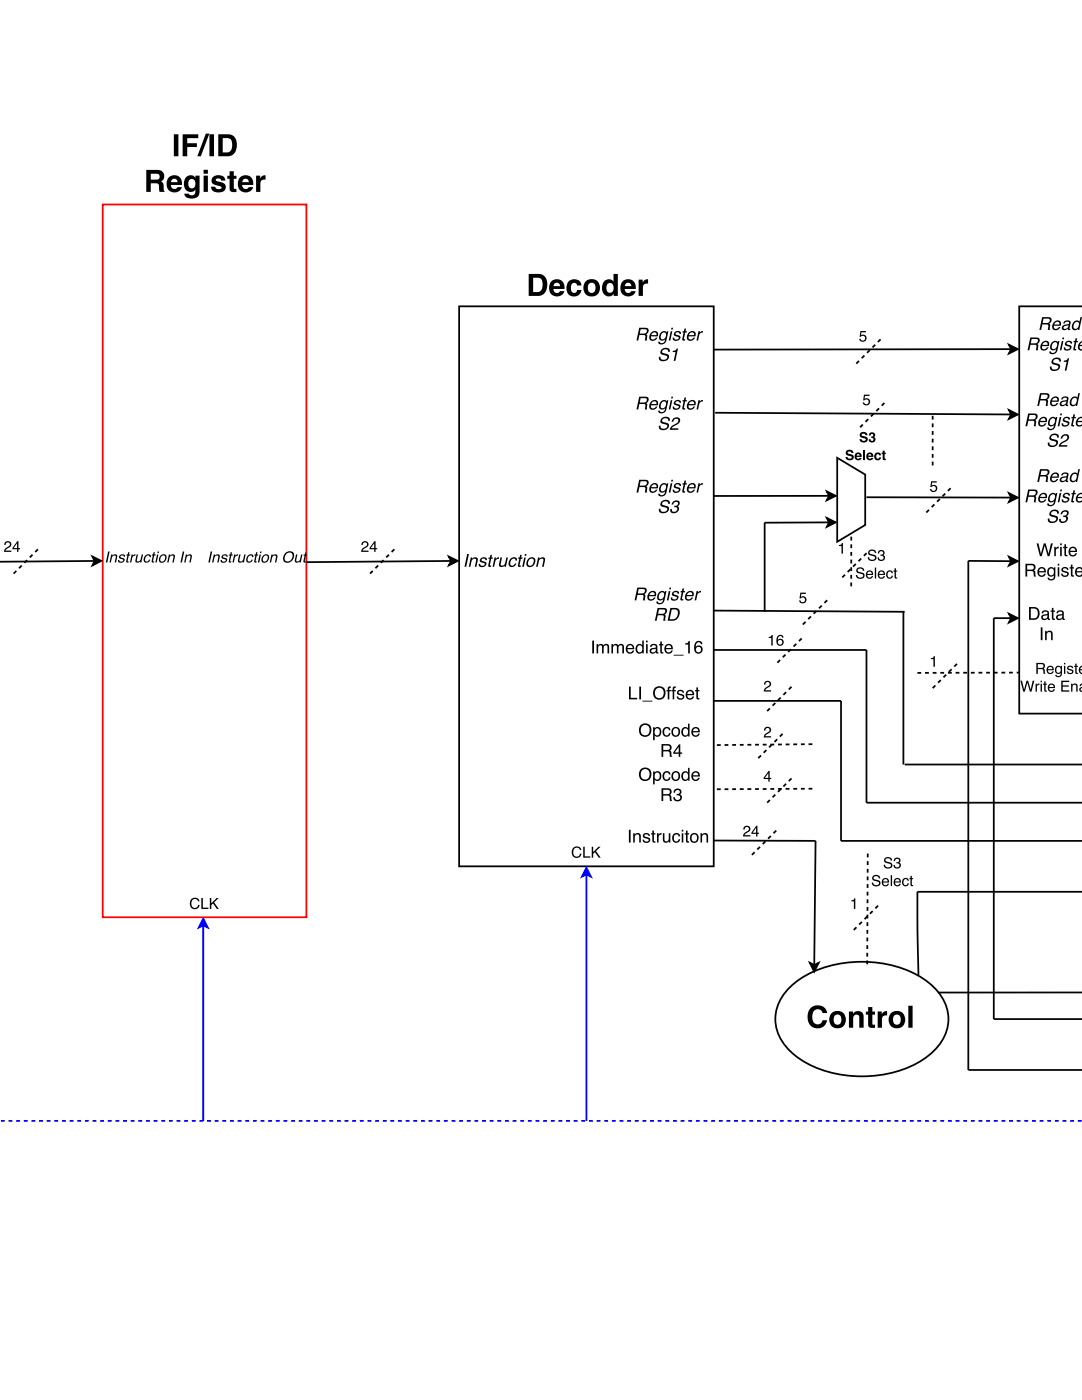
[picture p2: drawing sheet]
<svg xmlns="http://www.w3.org/2000/svg" width="216mm" height="279mm" viewBox="0 0 216 279" stroke-linecap="round" stroke-linejoin="round" font-family="sans-serif">
<path d="M215.9 61.1h-12.5v81.3h12.5" fill="none" stroke="#000" stroke-width=".35"/>
<g fill="#000">
<path d="M171.7 66.1h1.1v.2h-.9l-.1 .6a.73 .73 0 0 1 1 .4 .73 .73 0 0 1-.4 .9 .73 .73 0 0 1-1-.6h.3a.47 .47 0 0 0 .7 .2 .47 .47 0 0 0 .1-.7 .47 .47 0 0 0-.7 .1h-.3z"/>
<path d="M205.9 67.7l-.2 .8h.8a.45 .45 0 0 0 .6-.3 .45 .45 0 0 0-.4-.5zM205.6 67.4h1.2a.66 .66 0 0 1 .7 .5 .66 .66 0 0 1-.5 .8l.2 .2v1h-.5l.1-.9-.4-.2h-.8l-.2 1.1h-.4zM208 68.3a.76 .76 0 0 1 1-.2 .76 .76 0 0 1 .3 1h-1.4a.5 .5 0 0 0 .4 .6 .5 .5 0 0 0 .6-.4h.3a.85 .85 0 0 1-1.3 .6 .85 .85 0 0 1-.1-1.4zM208.2 68.4l-.2 .4h1v-.3l-.2-.2zM210 68.3l.6-.3 .5 .3v-.2h.3l-.4 1.7a.92 .92 0 0 1-.6 .8 .92 .92 0 0 1-1-.3v-.2h.3a.59 .59 0 0 0 .7 .3 .59 .59 0 0 0 .4-.8 .72 .72 0 0 1-1.1 .2 .72 .72 0 0 1 0-1.1zM210.2 68.4a.94 .94 0 0 0-.2 1.2 .8 .8 0 0 0 .8-.4 .8 .8 0 0 0-.1-.9zM211.9 68.1h.3l-.4 1.8h-.3zM212 67.4h.3v.3h-.4zM212.6 68.3a.71 .71 0 0 1 .8-.3 .71 .71 0 0 1 .5 .6h-.3a.4 .4 0 0 0-.4-.3 .4 .4 0 0 0-.4 .3l.1 .1a.91 .91 0 0 1 .9 .7 .82 .82 0 0 1-.7 .6 .82 .82 0 0 1-.8-.5v-.2h.3a.42 .42 0 0 0 .4 .4 .42 .42 0 0 0 .4-.5 .74 .74 0 0 1-.9-.8zM214.6 67.5h.3l-.1 .5h.3v.3h-.3l-.3 1.2 .3 .2-.1 .2a.37 .37 0 0 1-.5-.4l.2-1.2h-.2v-.3h.3zM215.5 68.3l.4-.3v1.1h-.5v.2a.39 .39 0 0 0 .5 .4v-.4v.6a.62 .62 0 0 1-.7-.1 .62 .62 0 0 1-.1-.8zM215.7 68.4l-.2 .4h.4v-.5zM215.9 68v1.9z"/>
<path d="M207.8 78.8l-.2 .8h.8a.45 .45 0 0 0 .6-.3 .45 .45 0 0 0-.4-.5zM207.5 78.5h1.2a.66 .66 0 0 1 .7 .5 .66 .66 0 0 1-.5 .8l.2 .2v1h-.4l.1-.9-.5-.2h-.7l-.3 1.1h-.3zM209.9 79.4a.76 .76 0 0 1 1.1-.2 .76 .76 0 0 1 .2 1h-1.3a.5 .5 0 0 0 .3 .6 .5 .5 0 0 0 .6-.4h.4a.85 .85 0 0 1-1.3 .6 .85 .85 0 0 1-.1-1.4zM210.2 79.5l-.3 .4h1.1l-.1-.3-.2-.2zM211.9 80.4l-.1 .1a.56 .56 0 0 0 .7 .2 .56 .56 0 0 0 .3-.6zM211.9 79.4a.73 .73 0 0 1 .7-.3 .73 .73 0 0 1 .6 .5l-.2 1.1 .2 .1-.1 .2h-.3l-.1-.2a.65 .65 0 0 1-.7 .3 .65 .65 0 0 1-.5-.6l.3-.5 1-.1 .1-.2a.45 .45 0 0 0-.5-.3 .45 .45 0 0 0-.4 .3h-.3zM214.1 79.6a.64 .64 0 0 0-.4 .7 .64 .64 0 0 0 .6 .5 .92 .92 0 0 0 .4-1.4zM213.8 79.4l.7-.3 .5 .3 .2-.9h.3l-.6 2.5h-.2v-.2a.73 .73 0 0 1-1.1 .1 .73 .73 0 0 1 0-1z"/>
<path d="M208.2 63.6l-.2 .9h.8a.45 .45 0 0 0 .6-.3 .45 .45 0 0 0-.3-.6zM207.9 63.3h1.2a.66 .66 0 0 1 .8 .5 .66 .66 0 0 1-.6 .8l.3 .3-.1 .9h-.4l.1-.9-.4-.2h-.8l-.3 1.1h-.3zM210.4 64.2a.76 .76 0 0 1 1-.2 .76 .76 0 0 1 .3 1h-1.4a.5 .5 0 0 0 .4 .6 .5 .5 0 0 0 .6-.3h.3a.85 .85 0 0 1-1.3 .5 .85 .85 0 0 1-.1-1.4zM210.6 64.4l-.2 .4h1v-.4l-.2-.2zM212.3 65.2l-.1 .1a.56 .56 0 0 0 .7 .3 .56 .56 0 0 0 .3-.7zM212.3 64.2a.73 .73 0 0 1 .8-.3 .73 .73 0 0 1 .5 .6l-.2 1.1h.2l-.1 .3h-.3l-.1-.3a.65 .65 0 0 1-.7 .3 .65 .65 0 0 1-.5-.5l.4-.5 .9-.2 .1-.2a.45 .45 0 0 0-.4-.3 .45 .45 0 0 0-.5 .4h-.3zM214.5 64.4a.64 .64 0 0 0-.4 .7 .64 .64 0 0 0 .7 .5 .92 .92 0 0 0 .3-1.3zM214.3 64.2l.6-.3 .5 .3 .2-.9h.3l-.5 2.5h-.3v-.2a.73 .73 0 0 1-1 .2 .73 .73 0 0 1-.1-1.1z"/>
<path d="M210 71.7a1.01 1.01 0 0 1 1.7 .2v.3h-.3a.56 .56 0 0 0-.7-.5 .56 .56 0 0 0-.4 .7 1.64 1.64 0 0 1 1.2 .6 1.13 1.13 0 0 1-.8 1 1.13 1.13 0 0 1-1.2-.4v-.5h.3a.64 .64 0 0 0 .7 .6 .64 .64 0 0 0 .6-.7l-.7-.2a.58 .58 0 0 1-.6-.4 .58 .58 0 0 1 .2-.7zM212.3 72l.5-.1 .3-.4h.2l-.5 2.5h-.3l.3-1.8h-.5z"/>
<path d="M205.4 82.8l-.1 .9h.8a.45 .45 0 0 0 .6-.3 .45 .45 0 0 0-.4-.6zM205.2 82.5h1.1a.66 .66 0 0 1 .8 .6 .66 .66 0 0 1-.6 .7l.3 .3-.1 1h-.4l.1-.9-.4-.2h-.8l-.2 1.1h-.4zM207.6 83.5a.76 .76 0 0 1 1-.3 .76 .76 0 0 1 .3 1h-1.4a.5 .5 0 0 0 .4 .7 .5 .5 0 0 0 .6-.4h.3a.85 .85 0 0 1-1.3 .5 .85 .85 0 0 1-.1-1.3zM207.8 83.6l-.2 .4h1v-.3l-.2-.2zM209.5 83.4l.6-.2 .5 .3 .1-.3h.3l-.4 1.7a.92 .92 0 0 1-.6 .9 .92 .92 0 0 1-1-.3v-.2h.3a.59 .59 0 0 0 .7 .2 .59 .59 0 0 0 .3-.7 .72 .72 0 0 1-1 .1 .72 .72 0 0 1-.1-1zM209.8 83.6a.94 .94 0 0 0-.2 1.2 .8 .8 0 0 0 .8-.4 .8 .8 0 0 0-.1-.9zM211.4 83.2h.4l-.4 1.9h-.3zM211.6 82.5h.3l-.1 .4h-.3zM212.2 83.5a.71 .71 0 0 1 .7-.3 .71 .71 0 0 1 .6 .6h-.3a.4 .4 0 0 0-.4-.4 .4 .4 0 0 0-.4 .4l.1 .1a.91 .91 0 0 1 .9 .6 .82 .82 0 0 1-.7 .6 .82 .82 0 0 1-.9-.4l.1-.2h.3a.42 .42 0 0 0 .4 .4 .42 .42 0 0 0 .4-.5 .74 .74 0 0 1-.9-.8zM214.2 82.7h.3l-.1 .5h.3l-.1 .3h-.3l-.2 1.2 .2 .1v.3a.37 .37 0 0 1-.5-.4l.2-1.2h-.2v-.3h.3zM215.1 83.5l.4-.3h.4v1h-.9a.49 .49 0 0 0 .4 .7 .49 .49 0 0 0 .5-.4 .62 .62 0 0 1-.4 .7 .62 .62 0 0 1-.7-.3l-.1-.7zM215.3 83.6l-.2 .4h.8v-.5zM215.9 83.2v1.9z"/>
<path d="M205.4 98l-.1 .9h.8a.45 .45 0 0 0 .6-.3 .45 .45 0 0 0-.4-.6zM205.2 97.7h1.1a.66 .66 0 0 1 .8 .5 .66 .66 0 0 1-.6 .8l.3 .3-.1 .9h-.4l.1-.9-.4-.1h-.8l-.2 1h-.4zM207.6 98.6a.76 .76 0 0 1 1-.2 .76 .76 0 0 1 .3 1h-1.4a.5 .5 0 0 0 .4 .6 .5 .5 0 0 0 .6-.3h.3a.85 .85 0 0 1-1.3 .5 .85 .85 0 0 1-.1-1.4zM207.8 98.8l-.2 .4h1v-.4l-.2-.2zM209.5 98.6l.6-.2 .5 .2 .1-.2h.3l-.4 1.7a.92 .92 0 0 1-.6 .9 .92 .92 0 0 1-1-.3v-.2h.3a.59 .59 0 0 0 .7 .2 .59 .59 0 0 0 .3-.7 .72 .72 0 0 1-1 .1 .72 .72 0 0 1-.1-1zM209.8 98.8a.94 .94 0 0 0-.2 1.2 .8 .8 0 0 0 .8-.4 .8 .8 0 0 0-.1-.9zM211.4 98.4h.4l-.4 1.8h-.3zM211.6 97.7h.3l-.1 .3h-.3zM212.2 98.6a.71 .71 0 0 1 .7-.3 .71 .71 0 0 1 .6 .6h-.3a.4 .4 0 0 0-.4-.3 .4 .4 0 0 0-.4 .4h.1a.91 .91 0 0 1 .9 .7 .82 .82 0 0 1-.7 .6 .82 .82 0 0 1-.9-.5l.1-.1h.3a.42 .42 0 0 0 .4 .3 .42 .42 0 0 0 .4-.4 .74 .74 0 0 1-.9-.8zM214.2 97.9h.3l-.1 .5h.3l-.1 .2h-.3l-.2 1.3 .2 .1v.2a.37 .37 0 0 1-.5-.3l.2-1.3h-.2v-.2h.3zM215.1 98.6l.4-.2h.4v1h-.9a.49 .49 0 0 0 .4 .6 .49 .49 0 0 0 .5-.3 .62 .62 0 0 1-.4 .7 .62 .62 0 0 1-.7-.3l-.1-.7zM215.3 98.8l-.2 .4h.8v-.6zM215.9 98.3v1.9z"/>
<path d="M207.8 93.9l-.2 .9h.8a.45 .45 0 0 0 .6-.3 .45 .45 0 0 0-.4-.6zM207.5 93.6h1.2a.66 .66 0 0 1 .7 .6 .66 .66 0 0 1-.5 .7l.2 .3v1h-.4l.1-.9-.5-.2h-.7l-.3 1.1h-.3zM209.9 94.6a.76 .76 0 0 1 1.1-.3 .76 .76 0 0 1 .2 1.1h-1.3a.5 .5 0 0 0 .3 .6 .5 .5 0 0 0 .6-.4h.4a.85 .85 0 0 1-1.3 .5 .85 .85 0 0 1-.1-1.3zM210.2 94.7l-.3 .4h1.1l-.1-.3-.2-.2zM211.9 95.5l-.1 .2a.56 .56 0 0 0 .7 .2 .56 .56 0 0 0 .3-.7zM211.9 94.5a.73 .73 0 0 1 .7-.3 .73 .73 0 0 1 .6 .6l-.2 1.1 .2 .1-.1 .2h-.3l-.1-.3a.65 .65 0 0 1-.7 .4 .65 .65 0 0 1-.5-.6l.3-.5 1-.2 .1-.2a.45 .45 0 0 0-.5-.3 .45 .45 0 0 0-.4 .4h-.3zM214.1 94.7a.64 .64 0 0 0-.4 .8 .64 .64 0 0 0 .6 .5 .92 .92 0 0 0 .4-1.4zM213.8 94.6l.7-.3 .5 .3 .2-1h.3l-.6 2.6h-.2v-.3a.73 .73 0 0 1-1.1 .2 .73 .73 0 0 1 0-1.1z"/>
<path d="M209.6 86.9a1.01 1.01 0 0 1 1.7 .2v.2h-.4a.56 .56 0 0 0-.6-.5 .56 .56 0 0 0-.5 .7 1.64 1.64 0 0 1 1.3 .7 1.13 1.13 0 0 1-.8 1 1.13 1.13 0 0 1-1.2-.4v-.5h.3a.64 .64 0 0 0 .7 .6 .64 .64 0 0 0 .6-.7l-.7-.2a.58 .58 0 0 1-.6-.4 .58 .58 0 0 1 .2-.7zM211.9 87a.77 .77 0 0 1 .8-.4 .77 .77 0 0 1 .6 .8 3 3 0 0 1-1.5 1.2l-.2 .2h1.4l-.1 .3h-1.7a2.05 2.05 0 0 1 1.6-1.4 .48 .48 0 0 0-.1-.8 .48 .48 0 0 0-.7 .4l-.1 .2h-.3z"/>
<path d="M205 112.8v.9h.8a.44 .44 0 0 0 .5-.4 .44 .44 0 0 0-.5-.5zM204.6 112.5h1.2a.7 .7 0 0 1 .8 .5 .7 .7 0 0 1-.3 .8l.3 .3 .1 1h-.4l-.1-.7a.4 .4 0 0 0-.5-.4h-.7v1.1h-.4zM207.2 113.4a.85 .85 0 0 1 1.1-.1 .85 .85 0 0 1 .4 .9h-1.4a.53 .53 0 0 0 .4 .6 .53 .53 0 0 0 .7-.3h.3a.9 .9 0 0 1-1.3 .5 .9 .9 0 0 1-.3-1.4zM207.5 113.6l-.2 .4h1.1l-.1-.3-.3-.2zM209.2 113.4l.5-.2 .6 .3v-.3h.3v1.7a.81 .81 0 0 1-.6 .9 .81 .81 0 0 1-1-.5h.3a.54 .54 0 0 0 .8 .2 .54 .54 0 0 0 .2-.7 .81 .81 0 0 1-1.1 .1 .81 .81 0 0 1-.2-1zM209.4 113.6a.65 .65 0 0 0-.1 .8 .65 .65 0 0 0 .8 .3 .65 .65 0 0 0 .2-.9 .65 .65 0 0 0-.9-.2zM211.1 113.2h.3v1.9h-.3zM211.1 112.5h.3v.4h-.3zM212 113.3a.75 .75 0 0 1 1.2 .4h-.3a.39 .39 0 0 0-.4-.3 .39 .39 0 0 0-.4 .4l.2 .1a.8 .8 0 0 1 .9 .8 .8 .8 0 0 1-.8 .4 .8 .8 0 0 1-.7-.6h.3a.45 .45 0 0 0 .5 .4 .45 .45 0 0 0 .4-.4l-.1-.1a.94 .94 0 0 1-1-.8zM213.7 112.7h.3v.5h.3v.3h-.3v1.2l.3 .1v.3a.44 .44 0 0 1-.6-.4v-1.2h-.3v-.3h.3zM214.7 113.4a.66 .66 0 0 1 .9-.2 .66 .66 0 0 1 .3 .8v.2h-1.1a.58 .58 0 0 0 .5 .6 .58 .58 0 0 0 .6-.3 .64 .64 0 0 1-.4 .7 .64 .64 0 0 1-.8-.3l-.2-.7zM215 113.6l-.2 .4h1.1l-.1-.3-.3-.2zM215.9 113.2v1.9z"/>
<path d="M206.8 108.4h.4l.5 2.1 .6-2.1h.3l.6 2.1 .5-2.1h.4l-.7 2.6h-.4l-.5-2.1-.6 2.1h-.4zM210.4 109.1h.3v.4l.3-.4h.3v.3a.5 .5 0 0 0-.6 .5v1.1h-.3zM211.5 109.1h.4v1.9h-.4zM211.5 108.4h.4v.4h-.4zM212.4 108.6h.3v.5h.3v.3h-.3v1.2l.3 .2v.2a.44 .44 0 0 1-.6-.4v-1.2h-.3v-.3h.3zM213.5 109.4a.85 .85 0 0 1 1-.2 .85 .85 0 0 1 .4 1h-1.4a.53 .53 0 0 0 .4 .6 .53 .53 0 0 0 .7-.4h.3a.9 .9 0 0 1-1.3 .6 .9 .9 0 0 1-.3-1.4zM213.7 109.5l-.1 .4h1l-.1-.3-.2-.2z"/>
<path d="M209.6 102.1a1.01 1.01 0 0 1 1.7 .1v.3h-.4a.56 .56 0 0 0-.6-.5 .56 .56 0 0 0-.5 .7 1.64 1.64 0 0 1 1.3 .7 1.13 1.13 0 0 1-.8 .9 1.13 1.13 0 0 1-1.2-.3v-.5h.3a.64 .64 0 0 0 .7 .6 .64 .64 0 0 0 .6-.7l-.7-.3a.58 .58 0 0 1-.6-.4 .58 .58 0 0 1 .2-.6zM211.8 102.2a.74 .74 0 0 1 .8-.4 .74 .74 0 0 1 .6 .7l-.4 .5a.82 .82 0 0 1 .1 1 .82 .82 0 0 1-.9 .4 .61 .61 0 0 1-.6-.9h.3a.55 .55 0 0 0 .6 .6 .55 .55 0 0 0 .5-.7l-.3-.2h-.4l.1-.3a.44 .44 0 0 0 .6-.2 .44 .44 0 0 0-.2-.6 .44 .44 0 0 0-.6 .4l-.1 .1h-.3z"/>
<path d="M205.7 121.4v2h.6a1 1 0 0 0 .8-1 1 1 0 0 0-.8-1zM205.3 121.1h1.1a1.29 1.29 0 0 1 1 1.3 1.29 1.29 0 0 1-1 1.3h-1.1zM208.1 123a.44 .44 0 0 0 .6 .5 .44 .44 0 0 0 .2-.7zM208 122a.8 .8 0 0 1 1.3 .3v1.1l.2 .1v.2h-.3l-.2-.2a.64 .64 0 0 1-.9 .2 .64 .64 0 0 1-.2-.9l1.1-.3a.42 .42 0 0 0-.4-.5 .42 .42 0 0 0-.5 .4h-.2zM209.9 121.3h.3v.5h.3v.3h-.3v1.2l.3 .2v.2a.44 .44 0 0 1-.6-.4v-1.2h-.3v-.3h.3zM211.1 123a.44 .44 0 0 0 .6 .5 .44 .44 0 0 0 .2-.7zM210.9 122a.8 .8 0 0 1 1.4 .3v1.1l.2 .1v.2h-.4l-.1-.2a.64 .64 0 0 1-.9 .2 .64 .64 0 0 1-.2-.9l1-.3a.42 .42 0 0 0-.3-.5 .42 .42 0 0 0-.5 .4h-.3z"/>
<path d="M207.7 125.2h.3v2.6h-.3zM208.5 125.9h.3v.3a.65 .65 0 0 1 .8-.3 .65 .65 0 0 1 .5 .7v1.2h-.4v-1.2a.46 .46 0 0 0-.5-.4 .46 .46 0 0 0-.4 .6v1h-.3z"/>
</g>
<path d="M170.9 72.6l5-5.1" fill="none" stroke="#030303" stroke-width=".35" stroke-dasharray=".8 .8" stroke-linecap="butt"/>
<path d="M20.5 40.8h40.6v142.3h-40.6z" fill="#fff"/>
<path d="M20.5 40.8h40.6v142.3h-40.6z" fill="none" stroke="#f00" stroke-width=".35"/>
<g fill="#000">
<path d="M30.1 34.7v1.2h1a.6 .6 0 0 0 .8-.6 .6 .6 0 0 0-.8-.6zM29.2 33.9h2.1a1.22 1.22 0 0 1 1.4 .8 1.22 1.22 0 0 1-.6 1.5 1.29 1.29 0 0 1 .6 1.6l.1 .5h-1l-.2-1.6-1.5-.1v1.7h-.9zM34.3 35.9l-.2 .5h1.3a.65 .65 0 0 0-.3-.7 .65 .65 0 0 0-.8 .2zM33.7 35.4a1.57 1.57 0 0 1 1.9-.3 1.57 1.57 0 0 1 .7 1.8h-2.2a.7 .7 0 0 0 .5 .8 .7 .7 0 0 0 .8-.4h.9a1.59 1.59 0 0 1-2 1 1.59 1.59 0 0 1-1-2zM37.8 35.9a1.05 1.05 0 0 0 .5 1.7 .98 .98 0 0 0 .7-.9 .98 .98 0 0 0-.7-1zM37.2 35.3a1.14 1.14 0 0 1 1.8 .2v-.4h.8v3a1.41 1.41 0 0 1-1.9 1.5l-.5-.1a.94 .94 0 0 1-.6-.8h.9a.73 .73 0 0 0 .9 .2 .73 .73 0 0 0 .4-.9v-.2a1.31 1.31 0 0 1-1.6 .4 1.31 1.31 0 0 1-.7-1.5l.2-1zM40.6 33.9h.9v.8h-.9zM40.6 35.1h.9v3.2h-.9zM42.6 35.3a1.48 1.48 0 0 1 2.4 .7h-.9a.54 .54 0 0 0-.5-.4 .54 .54 0 0 0-.5 .4l.1 .1a2.2 2.2 0 0 1 1.8 1 1.17 1.17 0 0 1-1.4 1.3l-.9-.2a1.06 1.06 0 0 1-.6-.9h.9a.69 .69 0 0 0 .5 .5 .69 .69 0 0 0 .7-.3l-.1-.3a2.36 2.36 0 0 1-1.9-.9v-.5zM45.8 34.2h.8v.9h.6v.6h-.6l.1 1.9 .5 .1v.6h-.8l-.5-.3-.1-2.3h-.4v-.6h.4zM48.5 35.9l-.2 .5h1.4a.65 .65 0 0 0-.4-.7 .65 .65 0 0 0-.8 .2zM47.9 35.4a1.57 1.57 0 0 1 1.9-.3 1.57 1.57 0 0 1 .7 1.8h-2.2a.7 .7 0 0 0 .5 .8 .7 .7 0 0 0 .8-.4h.9a1.59 1.59 0 0 1-2 1 1.59 1.59 0 0 1-1-2zM51.1 35.1h.8v.5a1.01 1.01 0 0 1 1.1-.6v.9a.8 .8 0 0 0-1 .8v1.6h-.9z"/>
<path d="M34.7 26.8h.9v4.4h-.9zM36.4 26.8h3.2v.8h-2.2v1h1.9v.7h-1.9v1.9h-1zM41.1 26.7h.7l-1.7 4.5h-.7zM41.8 26.8h.9v4.4h-.9zM44.4 27.6v2.8a1.49 1.49 0 0 0 1.6-.3 2.18 2.18 0 0 0-.1-2.4zM43.6 26.8h1.8a1.91 1.91 0 0 1 1.8 2.5 1.82 1.82 0 0 1-1.8 1.9h-1.8z"/>
<path d="M21.6 110.1h.3l-.5 2.2h-.3zM22.2 110.7h.2v.2a.52 .52 0 0 1 .6-.3 .52 .52 0 0 1 .4 .6l-.2 1.1h-.3l.2-1.1a.38 .38 0 0 0-.4-.3 .38 .38 0 0 0-.4 .4l-.2 1h-.2zM23.9 110.9a.61 .61 0 0 1 .6-.3 .61 .61 0 0 1 .5 .5h-.3a.34 .34 0 0 0-.3-.3 .34 .34 0 0 0-.4 .4h.1a.58 .58 0 0 1 .6 .2 .58 .58 0 0 1 0 .7 .65 .65 0 0 1-.7 .2 .65 .65 0 0 1-.4-.5h.2a.36 .36 0 0 0 .4 .3 .36 .36 0 0 0 .3-.4 .58 .58 0 0 1-.6-.2 .58 .58 0 0 1 0-.6zM25.6 110.2h.2l-.1 .5h.3l-.1 .2h-.2l-.2 1 .2 .1v.3a.32 .32 0 0 1-.5-.4l.2-1h-.2v-.2h.3zM26.3 110.7h.2v.2l.5-.3v.3a.52 .52 0 0 0-.6 .4l-.2 1h-.3zM27.3 110.7h.2l-.2 1.1a.45 .45 0 0 0 .6 .2 .45 .45 0 0 0 .2-.6l.2-.7h.2l-.3 1.6h-.2v-.3a.51 .51 0 0 1-.6 .3 .51 .51 0 0 1-.4-.6zM29 110.8a.59 .59 0 0 1 .7-.2 .59 .59 0 0 1 .4 .6h-.3a.41 .41 0 0 0-.4-.4 .41 .41 0 0 0-.4 .5v.2a.41 .41 0 0 0 .2 .6 .41 .41 0 0 0 .5-.4h.3a.68 .68 0 0 1-.9 .6 .68 .68 0 0 1-.3-1.1zM30.6 110.2h.3l-.1 .5h.3l-.1 .2h-.2l-.3 1 .3 .1-.1 .3a.32 .32 0 0 1-.4-.4l.2-1h-.2v-.2h.2zM31.3 110.7h.3l-.3 1.6h-.3zM31.5 110.1h.2v.3h-.3zM32.2 111a.55 .55 0 0 0-.2 .7 .55 .55 0 0 0 .5 .4 .79 .79 0 0 0 .3-1.2zM32.1 110.9a.71 .71 0 0 1 1-.1 .71 .71 0 0 1-.1 1.1 .74 .74 0 0 1-1.1 .3 .74 .74 0 0 1 0-1.2zM33.7 110.7h.3l-.1 .2a.52 .52 0 0 1 .6-.3 .52 .52 0 0 1 .4 .6l-.2 1.1h-.3l.2-1.1a.38 .38 0 0 0-.4-.3 .38 .38 0 0 0-.4 .4l-.2 1h-.2zM36.5 110.1h.3l-.5 2.2h-.3zM37.1 110.7h.2v.2a.52 .52 0 0 1 .6-.3 .52 .52 0 0 1 .4 .6l-.3 1.1h-.2l.2-1.1a.38 .38 0 0 0-.4-.3 .38 .38 0 0 0-.4 .4l-.2 1h-.2z"/>
</g>
<path d="M18.9 112l-19 .1" fill="none" stroke="#030303" stroke-width=".35"/>
<path d="M18.4 111.1l1.8 .8-1.8 .9 .5-.8z" fill="#030303"/>
<path d="M18.4 111.1l1.8 .8-1.8 .9 .5-.8zM90 112l-28.9 .2" fill="none" stroke="#030303" stroke-width=".35"/>
<g fill="#000">
<path d="M1.1 108.1a.7 .7 0 0 1 1.1 .2 .7 .7 0 0 1-.5 1l-.6 .6h1.2v.2h-1.5a1.33 1.33 0 0 1 1.1-1.2 .43 .43 0 0 0-.3-.7 .43 .43 0 0 0-.5 .6h-.2zM3.4 108.4l-.7 1h.7zM3.5 108h.2v1.4h.3v.2h-.3v.5h-.3v-.5h-.9v-.2z"/>
<path d="M42 110.1h.3l-.4 2.2h-.3zM42.7 110.7h.2v.2a.52 .52 0 0 1 .6-.3 .52 .52 0 0 1 .3 .6l-.2 1.1h-.3l.3-1.1a.38 .38 0 0 0-.4-.3 .38 .38 0 0 0-.4 .4l-.2 1h-.3zM44.3 110.9a.61 .61 0 0 1 .7-.3 .61 .61 0 0 1 .4 .5h-.2a.34 .34 0 0 0-.4-.3 .34 .34 0 0 0-.3 .4h.1a.58 .58 0 0 1 .5 .2 .58 .58 0 0 1 .1 .7 .65 .65 0 0 1-.7 .2 .65 .65 0 0 1-.5-.5h.3a.36 .36 0 0 0 .4 .3 .36 .36 0 0 0 .3-.4 .58 .58 0 0 1-.6-.2 .58 .58 0 0 1-.1-.6zM46 110.2h.3l-.1 .5h.3l-.1 .2h-.2l-.3 1 .3 .1-.1 .3a.32 .32 0 0 1-.4-.4l.2-1h-.2v-.2h.2zM46.7 110.7h.3l-.1 .2 .6-.3-.1 .3a.52 .52 0 0 0-.6 .4l-.1 1h-.3zM47.7 110.7h.3l-.2 1.1a.45 .45 0 0 0 .5 .2 .45 .45 0 0 0 .3-.6l.1-.7h.3l-.3 1.6h-.3l.1-.3a.51 .51 0 0 1-.6 .3 .51 .51 0 0 1-.4-.6zM49.5 110.8a.59 .59 0 0 1 .7-.2 .59 .59 0 0 1 .4 .6h-.3a.41 .41 0 0 0-.4-.4 .41 .41 0 0 0-.4 .5l-.1 .2a.41 .41 0 0 0 .3 .6 .41 .41 0 0 0 .5-.4h.3a.68 .68 0 0 1-1 .6 .68 .68 0 0 1-.3-1.1zM51.1 110.2h.3l-.1 .5h.2v.2h-.3l-.2 1 .2 .1v.3a.32 .32 0 0 1-.5-.4l.3-1h-.3l.1-.2h.2zM51.8 110.7h.3l-.4 1.6h-.2zM51.9 110.1h.3l-.1 .3h-.2zM52.7 111a.55 .55 0 0 0-.3 .7 .55 .55 0 0 0 .6 .4 .79 .79 0 0 0 .2-1.2zM52.5 110.9a.71 .71 0 0 1 1.1-.1 .71 .71 0 0 1-.1 1.1 .74 .74 0 0 1-1.1 .3 .74 .74 0 0 1 0-1.2zM54.2 110.7h.2v.2a.52 .52 0 0 1 .6-.3 .52 .52 0 0 1 .3 .6l-.2 1.1h-.2l.2-1.1a.38 .38 0 0 0-.4-.3 .38 .38 0 0 0-.4 .4l-.2 1h-.3zM56.9 110.4a1.01 1.01 0 0 1 1.5-.2 1.01 1.01 0 0 1 0 1.5 1.03 1.03 0 0 1-1.5 .5 1.03 1.03 0 0 1-.2-1.6zM57.2 110.5a.93 .93 0 0 0 0 1.5 .99 .99 0 0 0 1-.5 .99 .99 0 0 0-.2-1.2h-.4zM59.1 110.7h.2l-.2 1.1a.45 .45 0 0 0 .6 .2 .45 .45 0 0 0 .2-.6l.2-.7h.3l-.4 1.6h-.2v-.3a.51 .51 0 0 1-.6 .3 .51 .51 0 0 1-.4-.6zM60.9 110.2h.3l-.1 .5h.2v.2h-.3l-.2 1 .3 .1-.1 .3a.32 .32 0 0 1-.4-.4l.2-1h-.2v-.2h.2z"/>
</g>
<path d="M2.7 114.5l5.1-5.1" fill="none" stroke="#030303" stroke-width=".35" stroke-dasharray=".8 .8" stroke-linecap="butt"/>
<path d="M89.5 111.1l1.8 .8-1.7 .9 .4-.8z" fill="#030303"/>
<path d="M89.5 111.1l1.8 .8-1.7 .9 .4-.8z" fill="none" stroke="#030303" stroke-width=".35"/>
<path d="M72.4 108.1a.7 .7 0 0 1 1.1 .2 .7 .7 0 0 1-.5 1l-.6 .6h1.1v.2h-1.4a1.33 1.33 0 0 1 1-1.2 .43 .43 0 0 0-.2-.7 .43 .43 0 0 0-.5 .6h-.3zM74.7 108.4l-.7 1h.7zM74.7 108h.2v1.4h.4v.2h-.4v.5h-.2v-.5h-1v-.2z" fill="#000"/>
<path d="M91.6 61.1h50.8v111.8h-50.8z" fill="#fff"/>
<path d="M91.6 61.1h50.8v111.8h-50.8z" fill="none" stroke="#000" stroke-width=".35"/>
<g fill="#000">
<path d="M106.4 55.4v2.9a1.49 1.49 0 0 0 1.6-.4 2.18 2.18 0 0 0-.1-2.3zM105.5 54.7h1.9a1.91 1.91 0 0 1 1.8 2.5 1.82 1.82 0 0 1-1.8 1.9h-1.9zM110.6 56.6l-.2 .5h1.4a.65 .65 0 0 0-.4-.6 .65 .65 0 0 0-.8 .1zM110 56.2a1.57 1.57 0 0 1 1.9-.3 1.57 1.57 0 0 1 .7 1.8h-2.2a.7 .7 0 0 0 .5 .7 .7 .7 0 0 0 .8-.3h.9a1.59 1.59 0 0 1-2 1 1.59 1.59 0 0 1-1-2zM113.4 56.2a1.48 1.48 0 0 1 1.6-.4 1.48 1.48 0 0 1 1 1.2h-.8a.63 .63 0 0 0-.8-.5 .63 .63 0 0 0-.5 .7 .83 .83 0 0 0 .2 .9 .83 .83 0 0 0 .8 .3l.2-.5h.9a1.54 1.54 0 0 1-1.9 1.2 1.54 1.54 0 0 1-1-2zM117.5 56.7a1.02 1.02 0 0 0-.2 1.1 1.02 1.02 0 0 0 1 .6 1.1 1.1 0 0 0 .5-1 1.1 1.1 0 0 0-.7-1zM116.8 56.2a1.71 1.71 0 0 1 2.4 0 1.71 1.71 0 0 1 0 2.4 1.71 1.71 0 0 1-2.4 .1 2.02 2.02 0 0 1 0-2.5zM120.7 56a1.16 1.16 0 0 1 1.7 .2v-1.5h.9v4.4h-.8v-.5a1.31 1.31 0 0 1-1.7 .4 1.31 1.31 0 0 1-.7-1.5l.1-.7zM121.3 56.6a1.1 1.1 0 0 0 .4 1.8 1.03 1.03 0 0 0 .7-.9 1.03 1.03 0 0 0-.7-1zM124.9 56.6l-.2 .5h1.3a.65 .65 0 0 0-.4-.6 .65 .65 0 0 0-.7 .1zM124.2 56.2a1.57 1.57 0 0 1 1.9-.3 1.57 1.57 0 0 1 .8 1.8h-2.3a.7 .7 0 0 0 .5 .7 .7 .7 0 0 0 .9-.3h.8a1.59 1.59 0 0 1-2 1 1.59 1.59 0 0 1-1-2zM127.4 55.8h.8v.6a1.01 1.01 0 0 1 1.1-.7v.9a.8 .8 0 0 0-1 .9v1.6h-.9z"/>
<path d="M114.3 169.3a.95 .95 0 0 1 1-.4 .95 .95 0 0 1 .7 .7h-.3a.7 .7 0 0 0-.9-.4 .7 .7 0 0 0-.4 .9 .69 .69 0 0 0 .5 .8 .69 .69 0 0 0 .8-.5h.3a1.02 1.02 0 0 1-1.3 .8 1.02 1.02 0 0 1-.6-1.5zM116.4 169h.3v1.9h1.1v.3h-1.4zM118.1 169h.3v1l1-1h.4l-.9 .9 1 1.3h-.4l-.8-1.1-.3 .3v.8h-.3z"/>
</g>
<path d="M117 174.5v49.2" fill="none" stroke="#00f" stroke-width=".35"/>
<path d="M117 173.2l.9 1.8-.9-.5-.9 .5z" fill="#00f"/>
<path d="M117 173.2l.9 1.8-.9-.5-.9 .5z" fill="none" stroke="#00f" stroke-width=".35"/>
<g fill="#000">
<path d="M127.8 65.7l-.2 .9h.8a.45 .45 0 0 0 .6-.3 .45 .45 0 0 0-.3-.6zM127.5 65.4h1.2a.66 .66 0 0 1 .8 .6 .66 .66 0 0 1-.6 .7l.3 .3-.1 1h-.4l.1-1-.4-.1h-.8l-.3 1.1h-.3zM130 66.3a.76 .76 0 0 1 1-.2 .76 .76 0 0 1 .3 1h-1.4a.5 .5 0 0 0 .4 .6 .5 .5 0 0 0 .6-.3h.3a.85 .85 0 0 1-1.3 .5 .85 .85 0 0 1-.1-1.4zM130.2 66.5l-.2 .4h1v-.3l-.2-.2zM131.9 66.3l.6-.2 .5 .3 .1-.3h.3l-.4 1.7a.92 .92 0 0 1-.6 .9 .92 .92 0 0 1-1.1-.3v-.2h.4a.59 .59 0 0 0 .7 .2 .59 .59 0 0 0 .3-.7 .72 .72 0 0 1-1 .1 .72 .72 0 0 1-.1-1zM132.1 66.5a.94 .94 0 0 0-.1 1.2 .8 .8 0 0 0 .8-.4 .8 .8 0 0 0-.1-.9zM133.8 66.1h.4l-.4 1.9h-.4zM134 65.4h.3l-.1 .4h-.3zM134.6 66.3a.71 .71 0 0 1 .7-.2 .71 .71 0 0 1 .6 .5h-.3a.4 .4 0 0 0-.4-.3 .4 .4 0 0 0-.4 .4l.1 .1a.91 .91 0 0 1 .9 .6 .82 .82 0 0 1-.8 .6 .82 .82 0 0 1-.8-.4v-.2h.3a.42 .42 0 0 0 .5 .4 .42 .42 0 0 0 .4-.5 .74 .74 0 0 1-.9-.8zM136.6 65.6h.3l-.1 .5h.3l-.1 .3h-.3l-.2 1.2 .2 .1v.3a.37 .37 0 0 1-.5-.4l.2-1.2h-.2v-.3h.3zM137.5 66.3a.76 .76 0 0 1 1-.2 .76 .76 0 0 1 .3 1h-1.4a.5 .5 0 0 0 .4 .6 .5 .5 0 0 0 .6-.3h.3a.85 .85 0 0 1-1.3 .5 .85 .85 0 0 1-.1-1.4zM137.7 66.5l-.2 .4h1v-.3l-.2-.2zM139.4 66.1h.3l-.1 .3 .4-.3h.3l-.1 .3a.6 .6 0 0 0-.7 .5l-.2 1.1h-.3z"/>
<path d="M132 69.8a1.01 1.01 0 0 1 1.7 .2l-.1 .2h-.3a.56 .56 0 0 0-.6-.5 .56 .56 0 0 0-.5 .7 1.64 1.64 0 0 1 1.3 .7 1.13 1.13 0 0 1-.8 1 1.13 1.13 0 0 1-1.2-.4v-.5h.3a.64 .64 0 0 0 .7 .6 .64 .64 0 0 0 .6-.7l-.7-.3a.58 .58 0 0 1-.6-.3 .58 .58 0 0 1 .2-.7zM134.3 70l.5-.1 .2-.4h.3l-.5 2.5h-.4l.4-1.7h-.6z"/>
<path d="M127.8 79.5l-.2 .8h.8a.45 .45 0 0 0 .6-.3 .45 .45 0 0 0-.3-.5zM127.5 79.2h1.2a.66 .66 0 0 1 .8 .5 .66 .66 0 0 1-.6 .8l.3 .3-.1 .9h-.4l.1-.9-.4-.2h-.8l-.3 1.1h-.3zM130 80.1a.76 .76 0 0 1 1-.2 .76 .76 0 0 1 .3 1h-1.4a.5 .5 0 0 0 .4 .6 .5 .5 0 0 0 .6-.4h.3a.85 .85 0 0 1-1.3 .6 .85 .85 0 0 1-.1-1.4zM130.2 80.2l-.2 .4h1v-.3l-.2-.2zM131.9 80.1l.6-.3 .5 .3 .1-.2h.3l-.4 1.7a.92 .92 0 0 1-.6 .8 .92 .92 0 0 1-1.1-.3v-.2h.4a.59 .59 0 0 0 .7 .3 .59 .59 0 0 0 .3-.7 .72 .72 0 0 1-1 .1 .72 .72 0 0 1-.1-1.1zM132.1 80.2a.94 .94 0 0 0-.1 1.2 .8 .8 0 0 0 .8-.4 .8 .8 0 0 0-.1-.9zM133.8 79.9h.4l-.4 1.8h-.4zM134 79.2h.3l-.1 .3h-.3zM134.6 80.1a.71 .71 0 0 1 .7-.3 .71 .71 0 0 1 .6 .6h-.3a.4 .4 0 0 0-.4-.3 .4 .4 0 0 0-.4 .3l.1 .1a.91 .91 0 0 1 .9 .7 .82 .82 0 0 1-.8 .6 .82 .82 0 0 1-.8-.5v-.2h.3a.42 .42 0 0 0 .5 .4 .42 .42 0 0 0 .4-.5 .74 .74 0 0 1-.9-.8zM136.6 79.3h.3l-.1 .6h.3l-.1 .2h-.3l-.2 1.2 .2 .2v.2a.37 .37 0 0 1-.5-.4l.2-1.2h-.2v-.2h.3zM137.5 80.1a.76 .76 0 0 1 1-.2 .76 .76 0 0 1 .3 1h-1.4a.5 .5 0 0 0 .4 .6 .5 .5 0 0 0 .6-.4h.3a.85 .85 0 0 1-1.3 .6 .85 .85 0 0 1-.1-1.4zM137.7 80.2l-.2 .4h1v-.3l-.2-.2zM139.4 79.9h.3l-.1 .3 .4-.4h.3l-.1 .4a.6 .6 0 0 0-.7 .4l-.2 1.1h-.3z"/>
<path d="M127.8 96l-.2 .9h.8a.45 .45 0 0 0 .6-.3 .45 .45 0 0 0-.3-.6zM127.5 95.7h1.2a.66 .66 0 0 1 .8 .6 .66 .66 0 0 1-.6 .7l.3 .3-.1 1h-.4l.1-.9-.4-.2h-.8l-.3 1.1h-.3zM130 96.7a.76 .76 0 0 1 1-.2 .76 .76 0 0 1 .3 1h-1.4a.5 .5 0 0 0 .4 .6 .5 .5 0 0 0 .6-.4h.3a.85 .85 0 0 1-1.3 .6 .85 .85 0 0 1-.1-1.4zM130.2 96.8l-.2 .4h1v-.3l-.2-.2zM131.9 96.7l.6-.3 .5 .3 .1-.2h.3l-.4 1.6a.92 .92 0 0 1-.6 .9 .92 .92 0 0 1-1.1-.3v-.2h.4a.59 .59 0 0 0 .7 .2 .59 .59 0 0 0 .3-.7 .72 .72 0 0 1-1 .2 .72 .72 0 0 1-.1-1.1zM132.1 96.8a.94 .94 0 0 0-.1 1.2 .8 .8 0 0 0 .8-.4 .8 .8 0 0 0-.1-.9zM133.8 96.4h.4l-.4 1.9h-.4zM134 95.7h.3l-.1 .4h-.3zM134.6 96.7a.71 .71 0 0 1 .7-.3 .71 .71 0 0 1 .6 .6h-.3a.4 .4 0 0 0-.4-.3 .4 .4 0 0 0-.4 .3l.1 .1a.91 .91 0 0 1 .9 .7 .82 .82 0 0 1-.8 .6 .82 .82 0 0 1-.8-.5v-.2h.3a.42 .42 0 0 0 .5 .4 .42 .42 0 0 0 .4-.5 .74 .74 0 0 1-.9-.8zM136.6 95.9h.3l-.1 .5h.3l-.1 .3h-.3l-.2 1.2 .2 .2v.2a.37 .37 0 0 1-.5-.4l.2-1.2h-.2v-.3h.3zM137.5 96.7a.76 .76 0 0 1 1-.2 .76 .76 0 0 1 .3 1h-1.4a.5 .5 0 0 0 .4 .6 .5 .5 0 0 0 .6-.4h.3a.85 .85 0 0 1-1.3 .6 .85 .85 0 0 1-.1-1.4zM137.7 96.8l-.2 .4h1v-.3l-.2-.2zM139.4 96.4h.3l-.1 .4 .4-.4h.3l-.1 .3a.6 .6 0 0 0-.7 .5l-.2 1.1h-.3z"/>
<path d="M132 83.5a1.01 1.01 0 0 1 1.7 .2l-.1 .3h-.3a.56 .56 0 0 0-.6-.5 .56 .56 0 0 0-.5 .7 1.64 1.64 0 0 1 1.3 .7 1.13 1.13 0 0 1-.8 .9 1.13 1.13 0 0 1-1.2-.4v-.4h.3a.64 .64 0 0 0 .7 .6 .64 .64 0 0 0 .6-.8l-.7-.2a.58 .58 0 0 1-.6-.4 .58 .58 0 0 1 .2-.7zM134.2 83.6a.77 .77 0 0 1 .9-.4 .77 .77 0 0 1 .6 .8 3 3 0 0 1-1.5 1.3l-.2 .2h1.4l-.1 .3h-1.7a2.05 2.05 0 0 1 1.5-1.4 .48 .48 0 0 0 0-.8 .48 .48 0 0 0-.7 .4l-.1 .2h-.3z"/>
<path d="M93.2 110.6h.4l-.6 2.5h-.3zM93.9 111.3h.3v.2a.61 .61 0 0 1 .7-.3 .61 .61 0 0 1 .4 .7l-.2 1.2h-.4l.3-1.2a.44 .44 0 0 0-.5-.4 .44 .44 0 0 0-.4 .5l-.2 1.1h-.4zM95.9 111.5a.71 .71 0 0 1 .7-.3 .71 .71 0 0 1 .6 .6h-.3a.4 .4 0 0 0-.4-.3 .4 .4 0 0 0-.4 .3v.1a.91 .91 0 0 1 1 .7 .82 .82 0 0 1-.8 .6 .82 .82 0 0 1-.8-.5v-.2h.3a.42 .42 0 0 0 .5 .4 .42 .42 0 0 0 .4-.5 .74 .74 0 0 1-.9-.8zM97.9 110.7h.3l-.1 .6h.3l-.1 .2h-.3l-.2 1.2 .2 .2v.2a.37 .37 0 0 1-.6-.4l.3-1.2h-.3l.1-.2h.3zM98.7 111.3h.3l-.1 .3 .4-.4h.3l-.1 .3a.6 .6 0 0 0-.7 .5l-.2 1.1h-.3zM99.9 111.3h.3l-.3 1.2a.42 .42 0 0 0 .4 .4 .42 .42 0 0 0 .4-.4l.3-1.2h.3l-.3 1.8h-.3v-.3a.6 .6 0 0 1-.7 .4 .6 .6 0 0 1-.4-.7zM101.9 111.5a.69 .69 0 0 1 .8-.3 .69 .69 0 0 1 .5 .7h-.3a.5 .5 0 0 0-.6-.4 .5 .5 0 0 0-.4 .6 .51 .51 0 0 0 .1 .8 .51 .51 0 0 0 .7-.4h.3a.8 .8 0 0 1-1 .6 .8 .8 0 0 1-.4-1.2zM103.8 110.7h.3l-.1 .6h.3l-.1 .2h-.3l-.2 1.2 .2 .2v.2a.37 .37 0 0 1-.5-.4l.2-1.2h-.2v-.2h.3zM104.6 111.3h.3l-.4 1.8h-.3zM104.7 110.6h.4l-.1 .3h-.3zM105.6 111.7a.71 .71 0 0 0 .2 1.2 .87 .87 0 0 0 .5-1.4h-.4zM105.5 111.5a.79 .79 0 0 1 1.1-.2 .79 .79 0 0 1 .1 1.1 .84 .84 0 0 1-.9 .8 .84 .84 0 0 1-.7-1zM107.4 111.3h.3l-.1 .2a.61 .61 0 0 1 .7-.3 .61 .61 0 0 1 .4 .7l-.2 1.2h-.3l.2-1.2a.44 .44 0 0 0-.4-.4 .44 .44 0 0 0-.5 .5l-.2 1.1h-.3z"/>
<path d="M132 100.1a1.01 1.01 0 0 1 1.7 .2l-.1 .3h-.3a.56 .56 0 0 0-.6-.6 .56 .56 0 0 0-.5 .7 1.64 1.64 0 0 1 1.3 .7 1.13 1.13 0 0 1-.8 1 1.13 1.13 0 0 1-1.2-.4v-.5h.3a.64 .64 0 0 0 .7 .6 .64 .64 0 0 0 .6-.7l-.7-.2a.58 .58 0 0 1-.6-.4 .58 .58 0 0 1 .2-.7zM134.2 100.2a.74 .74 0 0 1 .8-.4 .74 .74 0 0 1 .6 .7l-.4 .5a.82 .82 0 0 1 .1 1 .82 .82 0 0 1-.9 .4 .61 .61 0 0 1-.7-.8h.4a.55 .55 0 0 0 .6 .6 .55 .55 0 0 0 .4-.7l-.2-.3h-.4l.1-.3a.44 .44 0 0 0 .6-.1 .44 .44 0 0 0-.3-.7 .44 .44 0 0 0-.5 .4l-.1 .2h-.3z"/>
</g>
<path d="M73.8 114.5l5.1-5.1" fill="none" stroke="#030303" stroke-width=".35" stroke-dasharray=".8 .8" stroke-linecap="butt"/>
<path d="M201.8 69.7l-59.4 .1" fill="none" stroke="#030303" stroke-width=".35"/>
<path d="M201.3 68.8l1.8 .9-1.8 .9 .5-.9z" fill="#030303"/>
<path d="M201.3 68.8l1.8 .9-1.8 .9 .5-.9zM142.7 82.4l59.1 .3" fill="none" stroke="#030303" stroke-width=".35"/>
<g fill="#000">
<path d="M172.4 78.8h1.1v.2h-.9l-.1 .6a.73 .73 0 0 1 1.1 .4 .73 .73 0 0 1-.5 .9 .73 .73 0 0 1-.9-.6h.2a.47 .47 0 0 0 .7 .2 .47 .47 0 0 0 .1-.7 .47 .47 0 0 0-.7 .1h-.3z"/>
<path d="M127.4 117.6l-.1 .8h.8a.45 .45 0 0 0 .6-.3 .45 .45 0 0 0-.4-.5zM127.2 117.3h1.1a.66 .66 0 0 1 .8 .5 .66 .66 0 0 1-.5 .8l.2 .3-.1 .9h-.4l.1-.9-.4-.2h-.8l-.2 1.1h-.4zM129.6 118.2a.76 .76 0 0 1 1-.2 .76 .76 0 0 1 .3 1h-1.4a.5 .5 0 0 0 .4 .6 .5 .5 0 0 0 .6-.4h.3a.85 .85 0 0 1-1.3 .6 .85 .85 0 0 1-.1-1.4zM129.8 118.3l-.2 .4h1v-.3l-.2-.2zM131.5 118.2l.6-.3 .5 .3 .1-.2h.3l-.4 1.7a.92 .92 0 0 1-.6 .8 .92 .92 0 0 1-1-.3v-.2h.3a.59 .59 0 0 0 .7 .3 .59 .59 0 0 0 .3-.7 .72 .72 0 0 1-1 .1 .72 .72 0 0 1-.1-1.1zM131.8 118.3a.94 .94 0 0 0-.2 1.2 .8 .8 0 0 0 .8-.4 .8 .8 0 0 0-.1-.9zM133.5 118h.3l-.4 1.8h-.3zM133.6 117.3h.3l-.1 .3h-.3zM134.2 118.2a.71 .71 0 0 1 .8-.3 .71 .71 0 0 1 .5 .6h-.3a.4 .4 0 0 0-.4-.3 .4 .4 0 0 0-.4 .3l.1 .1a.91 .91 0 0 1 .9 .7 .82 .82 0 0 1-.7 .6 .82 .82 0 0 1-.9-.5l.1-.2h.3a.42 .42 0 0 0 .4 .4 .42 .42 0 0 0 .4-.5 .74 .74 0 0 1-.9-.8zM136.2 117.4h.3l-.1 .6h.3l-.1 .2h-.3l-.2 1.2 .3 .2-.1 .2a.37 .37 0 0 1-.5-.4l.2-1.2h-.2v-.2h.3zM137.1 118.2a.76 .76 0 0 1 1-.2 .76 .76 0 0 1 .3 1h-1.4a.5 .5 0 0 0 .4 .6 .5 .5 0 0 0 .6-.4h.3a.85 .85 0 0 1-1.3 .6 .85 .85 0 0 1-.1-1.4zM137.3 118.3l-.2 .4h1v-.3l-.2-.2zM139 118h.3l-.1 .3 .4-.4h.3l-.1 .4a.6 .6 0 0 0-.7 .4l-.2 1.1h-.3z"/>
<path d="M118.2 127.9h.3v2.5h-.3zM119 128.5h.4v.3a.61 .61 0 0 1 1 0 .62 .62 0 0 1 .7-.3 .62 .62 0 0 1 .4 .7v1.2h-.3v-1.3a.4 .4 0 0 0-.5-.3 .4 .4 0 0 0-.3 .5v1.1h-.3v-1.2a.42 .42 0 0 0-.5-.4 .42 .42 0 0 0-.2 .6v1h-.4zM122 128.5h.3v.3a.61 .61 0 0 1 1.1 0 .62 .62 0 0 1 .7-.3 .62 .62 0 0 1 .4 .7v1.2h-.3v-1.3a.4 .4 0 0 0-.5-.3 .4 .4 0 0 0-.3 .5v1.1h-.3v-1.2a.42 .42 0 0 0-.5-.4 .42 .42 0 0 0-.3 .6v1h-.3zM125.1 128.8a.85 .85 0 0 1 1-.2 .85 .85 0 0 1 .5 1h-1.4a.53 .53 0 0 0 .4 .6 .53 .53 0 0 0 .6-.4h.3a.9 .9 0 0 1-1.3 .6 .9 .9 0 0 1-.2-1.4zM125.4 128.9l-.2 .4h1l-.1-.3-.2-.2zM127.3 129a.7 .7 0 0 0-.2 .8 .7 .7 0 0 0 .8 .3 .73 .73 0 0 0 .3-.8 .73 .73 0 0 0-.7-.5zM127.2 128.6l.6-.1 .4 .3v-1h.3v2.6h-.3v-.3a.81 .81 0 0 1-1.1 .2 .81 .81 0 0 1-.3-1zM128.9 128.5h.3v1.9h-.3zM128.9 127.9h.3v.3h-.3zM130 129.8a.44 .44 0 0 0 .6 .4 .44 .44 0 0 0 .2-.7zM129.8 128.7a.8 .8 0 0 1 1.4 .3v1.1l.2 .1v.2h-.4l-.1-.2a.64 .64 0 0 1-.9 .2 .64 .64 0 0 1-.2-.9l1-.3a.42 .42 0 0 0-.3-.5 .42 .42 0 0 0-.5 .4h-.3zM131.7 128h.4v.5h.3v.3h-.3v1.2l.3 .2v.2a.44 .44 0 0 1-.7-.4v-1.2h-.2v-.3h.2zM132.8 128.8a.85 .85 0 0 1 1-.2 .85 .85 0 0 1 .5 1h-1.4a.53 .53 0 0 0 .4 .6 .53 .53 0 0 0 .6-.4h.3a.9 .9 0 0 1-1.3 .6 .9 .9 0 0 1-.2-1.4zM133.1 128.9l-.2 .4h1v-.3l-.3-.2zM134.4 130.7h2v.1h-2zM136.7 128.4l.5-.1 .2-.4h.2v2.5h-.3v-1.8h-.6zM138.9 128.1a.73 .73 0 0 1 .8-.2 .73 .73 0 0 1 .5 .7h-.4a.51 .51 0 0 0-.6-.4 .51 .51 0 0 0-.4 .6v.3a.82 .82 0 0 1 1.3 .1 .82 .82 0 0 1-.3 1.2 .82 .82 0 0 1-1.2-.4l-.1-1.2zM138.9 129.6a.53 .53 0 0 0 1 0 .53 .53 0 0 0-1 0z"/>
<path d="M131.5 121.6l-.2 .9h.8a.45 .45 0 0 0 .6-.3 .45 .45 0 0 0-.4-.6zM131.2 121.3h1.2a.66 .66 0 0 1 .7 .6 .66 .66 0 0 1-.5 .7l.2 .3v1h-.4v-.9l-.4-.2h-.8l-.2 1.1h-.3zM134 121.6l-.4 2h.6a1.2 1.2 0 0 0 .9-1.9zM133.8 121.3h1a1.04 1.04 0 0 1 .6 1.8l-.1 .2a1.21 1.21 0 0 1-1.1 .6h-1z"/>
</g>
<path d="M171.6 85.3l5.1-5.1" fill="none" stroke="#030303" stroke-width=".35" stroke-dasharray=".8 .8" stroke-linecap="butt"/>
<path d="M201.3 81.8l1.8 .9-1.8 .9 .5-.9z" fill="#030303"/>
<path d="M172.9 99.2l28.9 .1M201.3 81.8l1.8 .9-1.8 .9 .5-.9z" fill="none" stroke="#030303" stroke-width=".35"/>
<path d="M184.8 102.3l5.1-5.1" fill="none" stroke="#030303" stroke-width=".35" stroke-dasharray=".8 .8" stroke-linecap="butt"/>
<path d="M185.8 96h1.1v.3h-.9l-.1 .6a.73 .73 0 0 1 1.1 .3 .73 .73 0 0 1-.5 1 .73 .73 0 0 1-.9-.6h.2a.47 .47 0 0 0 .7 .2 .47 .47 0 0 0 .1-.7 .47 .47 0 0 0-.7 .1h-.3z" fill="#000"/>
<path d="M201.3 98.4l1.8 .9-1.8 .9 .5-.9z" fill="#030303"/>
<path d="M201.3 98.4l1.8 .9-1.8 .9 .5-.9zM193.2 111.9l8.6 .1" fill="none" stroke="#030303" stroke-width=".35"/>
<path d="M201.3 111.1l1.8 .9-1.8 .9 .5-.9z" fill="#030303"/>
<path d="M193.2 111.9v101.6M201.3 111.1l1.8 .9-1.8 .9 .5-.9zM198.3 123.4h3.5" fill="none" stroke="#030303" stroke-width=".35"/>
<path d="M201.3 122.5l1.8 .9-1.8 .9 .5-.9z" fill="#030303"/>
<path d="M198.3 123.4v80M201.3 122.5l1.8 .9-1.8 .9 .5-.9z" fill="none" stroke="#030303" stroke-width=".35"/>
<path d="M157.7 197a21.1 21.1 0 0 1 16-5 19.1 19.1 0 0 1 13.5 5.9 8.3 8.3 0 0 1-.9 11.9 21.1 21.1 0 0 1-16.1 4.9 19.1 19.1 0 0 1-13.4-5.9 8.3 8.3 0 0 1 .9-11.8z" fill="#fff"/>
<path d="M157.7 197a21.1 21.1 0 0 1 16-5 19.1 19.1 0 0 1 13.5 5.9 8.3 8.3 0 0 1-.9 11.9 21.1 21.1 0 0 1-16.1 4.9 19.1 19.1 0 0 1-13.4-5.9 8.3 8.3 0 0 1 .9-11.8z" fill="none" stroke="#030303" stroke-width=".35"/>
<g fill="#000">
<path d="M125.5 137h.4v2.3h1.2v.3h-1.6zM127.6 137h.3v2.6h-.3zM128.2 139.8h2v.2h-2zM130.8 137.2a1.33 1.33 0 0 1 2 .8 1.33 1.33 0 0 1-1.5 1.6 1.41 1.41 0 0 1-.5-2.4zM130.9 137.5a1.02 1.02 0 0 0-.1 1.4 1.02 1.02 0 0 0 1.3 .3 1.01 1.01 0 0 0 .3-1.4 1.01 1.01 0 0 0-1.5-.3zM133.3 137.1l.6-.1v.3h-.3v.2v.2h.3v.3h-.3v1.6h-.4v-1.6h-.2v-.3h.2zM134.3 137.1l.5-.1v.3h-.2l-.1 .2v.2h.3v.3h-.3v1.6h-.3v-1.6h-.2v-.3h.2zM135.3 137.8a.75 .75 0 0 1 1.2 .4h-.3a.39 .39 0 0 0-.4-.3 .39 .39 0 0 0-.4 .4l.2 .1a.8 .8 0 0 1 .9 .8 .8 .8 0 0 1-.8 .4 .8 .8 0 0 1-.7-.6h.3a.45 .45 0 0 0 .5 .4 .45 .45 0 0 0 .4-.4l-.1-.1a.94 .94 0 0 1-1-.8zM137.1 138a.85 .85 0 0 1 1-.2 .85 .85 0 0 1 .4 .9h-1.4a.53 .53 0 0 0 .4 .7 .53 .53 0 0 0 .7-.4h.3a.9 .9 0 0 1-1.3 .5 .9 .9 0 0 1-.3-1.3zM137.3 138.1l-.1 .4h1l-.1-.3-.3-.2zM139 137.2h.3v.5h.3v.3h-.3v1.2l.3 .1v.3a.44 .44 0 0 1-.6-.4v-1.2h-.3v-.3h.3z"/>
<path d="M38.1 179.5a.95 .95 0 0 1 1-.3 .95 .95 0 0 1 .7 .7h-.3a.7 .7 0 0 0-.9-.5 .7 .7 0 0 0-.4 .9 .69 .69 0 0 0 .5 .9 .69 .69 0 0 0 .8-.6h.3a1.02 1.02 0 0 1-1.3 .8 1.02 1.02 0 0 1-.6-1.4zM40.2 179.2h.3v1.9h1.1v.3h-1.4zM41.9 179.2h.3v1.1l1-1.1h.4l-.9 .9 1 1.3h-.4l-.8-1.1-.3 .3v.8h-.3z"/>
<path d="M161.8 201.2a1.93 1.93 0 0 1 3.2 1h-.9a1.04 1.04 0 0 0-1.2-.8 1.04 1.04 0 0 0-.8 1.2 1.31 1.31 0 0 0 1.4 1.8l.4-.3 .2-.5h.9a1.97 1.97 0 0 1-2.2 1.6 1.97 1.97 0 0 1-1.7-2.3l.3-1.1zM166.5 202.7a1.02 1.02 0 0 0-.2 1.2 1.02 1.02 0 0 0 1 .6 1.1 1.1 0 0 0 .6-1.1 1.1 1.1 0 0 0-.8-.9zM165.9 202.3a1.71 1.71 0 0 1 2.4 0 1.71 1.71 0 0 1 0 2.4 1.71 1.71 0 0 1-2.4 0 2.02 2.02 0 0 1 0-2.4zM169.4 201.9h.8v.4a1.14 1.14 0 0 1 1.3-.5 1.14 1.14 0 0 1 .8 1.1v2.2h-.8v-2a.63 .63 0 0 0-.8-.6 .63 .63 0 0 0-.5 .8v1.8h-.8zM173.2 201h.9v.9h.5v.6h-.5v1.9l.5 .1v.6h-.8l-.5-.3-.1-2.3h-.4v-.6h.4zM175.1 201.9h.8v.5a1.01 1.01 0 0 1 1.1-.6v.9a.8 .8 0 0 0-1 .9v1.5h-.9zM178.4 202.7a1.02 1.02 0 0 0-.2 1.2 1.02 1.02 0 0 0 1 .6 1.1 1.1 0 0 0 .5-1.1 1.1 1.1 0 0 0-.7-.9zM177.7 202.3a1.71 1.71 0 0 1 2.4 0 1.71 1.71 0 0 1 0 2.4 1.71 1.71 0 0 1-2.4 0 2.02 2.02 0 0 1 0-2.4zM181.2 200.7h.9v4.4h-.9z"/>
</g>
<path d="M40.6 184.7v39" fill="none" stroke="#00f" stroke-width=".35"/>
<path d="M40.6 183.3l.9 1.8-.9-.4-.9 .4z" fill="#00f"/>
<path d="M40.6 183.3l.9 1.8-.9-.4-.9 .4z" fill="none" stroke="#00f" stroke-width=".35"/>
<g fill="#000">
<path d="M159.7 118.3h1.1v.2h-.9l-.1 .6a.73 .73 0 0 1 1.1 .4 .73 .73 0 0 1-.5 1 .73 .73 0 0 1-.9-.7h.2a.47 .47 0 0 0 .7 .2 .47 .47 0 0 0 .1-.7 .47 .47 0 0 0-.7 .1h-.3zM152.7 136a.7 .7 0 0 1 1.1 .2 .7 .7 0 0 1-.5 1l-.6 .6h1.2v.2h-1.5a1.33 1.33 0 0 1 1.1-1.2 .43 .43 0 0 0-.3-.7 .43 .43 0 0 0-.5 .5h-.3z"/>
<path d="M153.4 127.1a.47 .47 0 0 0 .6-.4h.2v2.1h-.3v-1.5h-.5zM155.2 126.9a.65 .65 0 0 1 .7-.2 .65 .65 0 0 1 .4 .6h-.2a.44 .44 0 0 0-.6-.4 .44 .44 0 0 0-.3 .6v.2a.71 .71 0 0 1 1.1 .1 .71 .71 0 0 1-.3 1.1 .71 .71 0 0 1-1-.4l-.1-.9zM155.2 128.2a.46 .46 0 0 0 .9 0 .46 .46 0 0 0-.9 0z"/>
<path d="M127.9 144.6a1.33 1.33 0 0 1 2.1 .9 1.33 1.33 0 0 1-1.6 1.5 1.41 1.41 0 0 1-.5-2.4zM128.1 144.9a1.02 1.02 0 0 0-.1 1.4 1.02 1.02 0 0 0 1.3 .3 1.01 1.01 0 0 0 .2-1.4 1.01 1.01 0 0 0-1.4-.3zM130.8 145.5a.72 .72 0 0 0-.2 .8 .72 .72 0 0 0 .7 .4 .72 .72 0 0 0 .3-.8 .72 .72 0 0 0-.7-.5zM130.3 145.1h.3v.3a.76 .76 0 0 1 .9-.2 .76 .76 0 0 1 .5 .8 .78 .78 0 0 1-.4 .9 .78 .78 0 0 1-1-.1v.9h-.3zM132.4 145.3a.76 .76 0 0 1 .8-.2 .76 .76 0 0 1 .6 .6h-.3a.51 .51 0 0 0-.7-.3 .51 .51 0 0 0-.3 .7 .49 .49 0 0 0 .4 .7 .49 .49 0 0 0 .6-.5h.3a.84 .84 0 0 1-1.1 .7 .84 .84 0 0 1-.5-1.2zM134.5 145.4a.7 .7 0 0 0-.2 .9 .7 .7 0 0 0 .9 .4 .71 .71 0 0 0 .2-.9 .71 .71 0 0 0-.9-.4zM134.2 145.3a.95 .95 0 0 1 1.5 .7 .95 .95 0 0 1-1.3 .9l-.4-.5v-.6zM136.4 145.5a.7 .7 0 0 0-.1 .8 .7 .7 0 0 0 .7 .4 .73 .73 0 0 0 .3-.8 .73 .73 0 0 0-.6-.5zM136.3 145.2l.6-.1 .4 .3v-1h.3v2.6h-.3v-.3a.81 .81 0 0 1-1.1 .2 .81 .81 0 0 1-.2-1.1zM138.2 145.4a.85 .85 0 0 1 1-.2 .85 .85 0 0 1 .4 1h-1.3a.53 .53 0 0 0 .4 .6 .53 .53 0 0 0 .6-.4h.3a.9 .9 0 0 1-1.3 .5 .9 .9 0 0 1-.2-1.3zM138.4 145.5l-.1 .4h1l-.1-.3-.2-.2z"/>
<path d="M127.9 153.4a1.33 1.33 0 0 1 2.1 .9 1.33 1.33 0 0 1-1.6 1.6 1.41 1.41 0 0 1-.5-2.5zM128.1 153.8a1.02 1.02 0 0 0-.1 1.3 1.02 1.02 0 0 0 1.3 .3 1.01 1.01 0 0 0 .2-1.4 1.01 1.01 0 0 0-1.4-.2zM130.8 154.3a.72 .72 0 0 0-.2 .8 .72 .72 0 0 0 .7 .4 .72 .72 0 0 0 .3-.8 .72 .72 0 0 0-.7-.5zM130.3 153.9h.3v.3a.76 .76 0 0 1 .9-.2 .76 .76 0 0 1 .5 .8 .78 .78 0 0 1-.4 1 .78 .78 0 0 1-1-.2v.9h-.3zM132.4 154.2a.76 .76 0 0 1 .8-.3 .76 .76 0 0 1 .6 .7h-.3a.51 .51 0 0 0-.7-.4 .51 .51 0 0 0-.3 .7 .49 .49 0 0 0 .4 .7 .49 .49 0 0 0 .6-.5h.3a.84 .84 0 0 1-1.1 .7 .84 .84 0 0 1-.5-1.2zM134.5 154.3a.7 .7 0 0 0-.2 .9 .7 .7 0 0 0 .9 .3 .71 .71 0 0 0 .2-.9 .71 .71 0 0 0-.9-.3zM134.2 154.2a.95 .95 0 0 1 1.5 .6 .95 .95 0 0 1-1.3 1l-.4-.6v-.6zM136.4 154.4a.7 .7 0 0 0-.1 .8 .7 .7 0 0 0 .7 .3 .73 .73 0 0 0 .3-.8 .73 .73 0 0 0-.6-.5zM136.3 154l.6-.1 .4 .3v-1h.3v2.6h-.3v-.3a.81 .81 0 0 1-1.1 .2 .81 .81 0 0 1-.2-1zM138.2 154.2a.85 .85 0 0 1 1-.2 .85 .85 0 0 1 .4 1h-1.3a.53 .53 0 0 0 .4 .6 .53 .53 0 0 0 .6-.4h.3a.9 .9 0 0 1-1.3 .6 .9 .9 0 0 1-.2-1.4zM138.4 154.3l-.1 .4h1l-.1-.3-.2-.2z"/>
<path d="M132.3 148.8v.9h.8a.44 .44 0 0 0 .6-.4 .44 .44 0 0 0-.5-.5zM132 148.5h1.2a.7 .7 0 0 1 .8 .4 .7 .7 0 0 1-.3 .9l.2 .3 .2 .9h-.4l-.1-.7a.4 .4 0 0 0-.5-.3h-.8v1h-.3zM135.4 149l-.8 1.2h.8zM135.5 148.6h.2v1.6h.4v.2h-.4v.6h-.3v-.6h-1.1v-.3z"/>
<path d="M132.3 157.6v.9h.8a.44 .44 0 0 0 .6-.4 .44 .44 0 0 0-.5-.5zM132 157.3h1.2a.7 .7 0 0 1 .8 .5 .7 .7 0 0 1-.3 .8l.2 .3 .2 1h-.4l-.1-.7a.4 .4 0 0 0-.5-.4h-.8v1.1h-.3zM134.7 157.5a.73 .73 0 0 1 1 0 .73 .73 0 0 1 .1 1h-.1a.8 .8 0 0 1 .2 1.2 .8 .8 0 0 1-1.2 .1l-.3-.3-.1-.4h.4a.52 .52 0 0 0 .4 .6 .52 .52 0 0 0 .6-.5 .52 .52 0 0 0-.6-.5l-.1-.3a.46 .46 0 0 0 .6-.2 .46 .46 0 0 0-.2-.6 .46 .46 0 0 0-.6 .3l-.1 .3h-.3z"/>
<path d="M125.5 165.6h.3v2.5h-.3zM126.4 166.3h.2v.3a.65 .65 0 0 1 .8-.3 .65 .65 0 0 1 .5 .7v1.1h-.4v-1.1a.46 .46 0 0 0-.5-.4 .46 .46 0 0 0-.3 .6v.9h-.3zM128.5 166.4a.75 .75 0 0 1 1.2 .4h-.3a.39 .39 0 0 0-.4-.3 .39 .39 0 0 0-.4 .4l.2 .1a.8 .8 0 0 1 .9 .8 .8 .8 0 0 1-.8 .4 .8 .8 0 0 1-.7-.6h.3a.45 .45 0 0 0 .5 .4 .45 .45 0 0 0 .4-.5h-.1a.94 .94 0 0 1-1-.8zM130.2 165.8h.3v.5h.3v.2h-.3v1.3l.3 .1v.2a.44 .44 0 0 1-.6-.3v-1.3h-.3v-.2h.3zM131.1 166.3h.3v.3l.3-.3h.3v.3a.5 .5 0 0 0-.6 .5v1h-.3zM132.3 166.3h.3v1.2a.43 .43 0 0 0 .4 .4 .43 .43 0 0 0 .4-.5v-1.1h.4v1.8h-.3v-.2a.64 .64 0 0 1-.8 .3 .64 .64 0 0 1-.4-.6zM134.4 166.5a.76 .76 0 0 1 .8-.2 .76 .76 0 0 1 .5 .6h-.3a.51 .51 0 0 0-.7-.3 .51 .51 0 0 0-.2 .7 .49 .49 0 0 0 .3 .6 .49 .49 0 0 0 .6-.4h.3a.84 .84 0 0 1-1.1 .7 .84 .84 0 0 1-.5-1.2zM136 166.3h.3v1.8h-.3zM136 165.6h.3v.4h-.3zM136.9 165.8h.3v.5h.3v.2h-.3v1.3l.3 .1v.2a.44 .44 0 0 1-.6-.3v-1.3h-.3v-.2h.3zM138.2 166.6a.7 .7 0 0 0-.2 .9 .7 .7 0 0 0 .9 .3 .71 .71 0 0 0 .2-.8 .71 .71 0 0 0-.9-.4zM137.9 166.5a.95 .95 0 0 1 1.5 .7 .95 .95 0 0 1-1.3 .9l-.4-.6v-.5zM139.8 166.3h.3v.3a.65 .65 0 0 1 .7-.3 .65 .65 0 0 1 .5 .7v1.1h-.3v-1.1a.46 .46 0 0 0-.6-.4 .46 .46 0 0 0-.3 .6v.9h-.3z"/>
</g>
<path d="M142.4 121.9l38.1 .2M142.4 139.9h25.4v27.9h48.1M142.4 129.7h30.5v30.5h43M180.3 122.1v30.5M180.5 152.6h35.4M162.7 167.8l-.2 24.8M215.9 178h-32.8l.2 16.6M193.2 213.5h22.7M198.3 203.4h17.6" fill="none" stroke="#030303" stroke-width=".35"/>
<path d="M155.1 132.3l5.1-5.1" fill="none" stroke="#030303" stroke-width=".35" stroke-dasharray=".8 .8" stroke-linecap="butt"/>
<path d="M-.1 223.7h216.1" fill="none" stroke="#00f" stroke-width=".35" stroke-dasharray=".8 .8" stroke-linecap="butt"/>
<path d="M161.6 192.1l.9 .5 .9-.4-.9 1.7z" fill="#030303"/>
<path d="M142.3 167.7l20.4 .1M161.6 192.1l.9 .5 .9-.4-.9 1.7zM215.9 198.1h-28.8" fill="none" stroke="#030303" stroke-width=".35"/>
<path d="M186.1 92.9v-10.2M160.2 124.6l5.1-5M183.1 134.3l20.3-.1M186.1 137.3l5.1-5M143.1 148.7l19.6-.2M143.1 157.5l19.6-.1M151.3 151.3l5.1-5.1M153.1 141.9l5.1-5.1M150 170.6l5.1-5.1M153.1 160.2l5.1-5.1" fill="none" stroke="#030303" stroke-width=".35" stroke-dasharray=".8 .8" stroke-linecap="butt"/>
<g fill="#000">
<path d="M185.8 131.4a.47 .47 0 0 0 .5-.5h.2v2.2h-.2v-1.5h-.5zM152.7 145.2a.7 .7 0 0 1 1.1 .2 .7 .7 0 0 1-.5 1l-.6 .5h1.2v.3h-1.5a1.33 1.33 0 0 1 1.1-1.2 .43 .43 0 0 0-.3-.7 .43 .43 0 0 0-.5 .5h-.3z"/>
<path d="M203.6 135.8h.3l.4 1.8 .5-1.8h.4l.5 1.8 .4-1.8h.3l-.6 2.2h-.3l-.5-1.8-.5 1.8h-.3zM206.6 136.4h.3v.3l.3-.3h.2v.3a.43 .43 0 0 0-.5 .4v.9h-.3zM207.6 136.4h.3v1.6h-.3zM207.6 135.8h.3v.4h-.3zM208.4 136h.2v.4h.3v.3h-.3v1l.3 .1v.2a.38 .38 0 0 1-.5-.3v-1h-.3v-.3h.3zM209.3 136.6a.73 .73 0 0 1 .9-.1 .73 .73 0 0 1 .3 .8h-1.1a.45 .45 0 0 0 .3 .5 .45 .45 0 0 0 .5-.3h.3a.78 .78 0 0 1-1.1 .5 .78 .78 0 0 1-.2-1.2zM209.5 136.8l-.1 .3h.8l-.2-.4zM211.8 135.8h1.6v.3h-1.4v.7h1.3v.2h-1.3v.8h1.4v.2h-1.6zM213.7 136.4h.3v.3a.57 .57 0 0 1 .6-.3 .57 .57 0 0 1 .4 .6v1h-.2v-1a.39 .39 0 0 0-.5-.3 .39 .39 0 0 0-.3 .5v.8h-.3zM215.7 137.5l-.1 .2 .3 .1v-.6zM215.5 136.6l.4-.2v1.6a.49 .49 0 0 1-.6-.5 .49 .49 0 0 1 .6-.4v-.5l-.2 .3h-.3zM215.9 135.8v2.3zM215.9 136.6v1.2zM215.9 135.8v2.2zM215.9 136.4v1.7zM215.9 136.6v.5z"/>
<path d="M207.1 132.5v.8h.7a.38 .38 0 0 0 .4-.4 .38 .38 0 0 0-.4-.4zM206.8 132.3a1.88 1.88 0 0 1 1.6 .2l.1 .6-.3 .3 .3 .3 .1 .8h-.4l-.1-.8-.3-.2h-.7v1h-.3zM209 133.1a.73 .73 0 0 1 .9-.2 .73 .73 0 0 1 .4 .9h-1.2a.45 .45 0 0 0 .4 .5 .45 .45 0 0 0 .5-.3h.3a.78 .78 0 0 1-1.2 .4 .78 .78 0 0 1-.2-1.1zM209.3 133.2l-.2 .4h.9l-.3-.5zM210.7 133.1l.5-.2 .5 .2v-.2h.2v1.4a.7 .7 0 0 1-.5 .8 .7 .7 0 0 1-.8-.4h.2a.46 .46 0 0 0 .6 .2 .46 .46 0 0 0 .2-.6 .69 .69 0 0 1-.9 .1 .69 .69 0 0 1-.2-.9zM210.9 133.2a.56 .56 0 0 0-.1 .7 .56 .56 0 0 0 .7 .3 .56 .56 0 0 0 .2-.8 .56 .56 0 0 0-.8-.2zM212.3 132.9h.3v1.6h-.3zM212.3 132.3h.3v.3h-.3zM213.1 133a.64 .64 0 0 1 1 .3h-.2a.34 .34 0 0 0-.4-.2 .34 .34 0 0 0-.3 .3l.1 .1a.76 .76 0 0 1 .9 .7 .69 .69 0 0 1-.8 .4 .69 .69 0 0 1-.5-.6h.2a.39 .39 0 0 0 .4 .3 .39 .39 0 0 0 .4-.3l-.1-.1a.76 .76 0 0 1-.8-.8zM214.6 132.4h.2v.5h.3v.2h-.3v1l.3 .2v.2a.38 .38 0 0 1-.5-.3v-1.1h-.3v-.2h.3zM215.5 133.1l.4-.3v1h-.4l.3 .5h.1v-.2a.25 .25 0 0 1 .1 .3 .25 .25 0 0 1-.2 .1 .9 .9 0 0 1-.3-1.4zM215.7 133.2l-.1 .4h.3v-.5zM215.9 132.8v1.7z"/>
<path d="M153.3 154.3l-.7 .9h.7zM153.4 153.9h.2v1.3h.3v.3h-.3v.5h-.3v-.5h-.9v-.3z"/>
<path d="M148.6 164.9a.7 .7 0 0 1 1.1 .2 .7 .7 0 0 1-.5 1l-.6 .6h1.1v.2h-1.4a1.33 1.33 0 0 1 1-1.2 .43 .43 0 0 0-.2-.7 .43 .43 0 0 0-.5 .6h-.3zM150.9 165.2l-.7 1h.7zM150.9 164.8h.2v1.4h.4v.2h-.4v.5h-.2v-.5h-1v-.2z"/>
</g>
<path d="M167.1 91.4l5.5 3.3v10.1l-5.5 3.3z" fill="#fff"/>
<path d="M167.1 91.4l5.5 3.3v10.1l-5.5 3.3z" fill="none" stroke="#030303" stroke-width=".35"/>
<g fill="#000">
<path d="M165 98.1l1.8 .9-1.8 .8 .4-.8zM165 103.4l1.8 .8-1.8 .9 .4-.8zM167.4 108.8a.47 .47 0 0 0 .6-.4h.2v2.1h-.3v-1.5h-.5zM169.9 179.7a.47 .47 0 0 0 .6-.4h.2v2.1h-.3v-1.5h-.5z"/>
<path d="M168.9 89.9a.83 .83 0 0 1 1.4 .5h-.4a.34 .34 0 0 0-.4-.3 .34 .34 0 0 0-.3 .4 .93 .93 0 0 1 1.1 .9 .88 .88 0 0 1-.8 .5 .88 .88 0 0 1-.8-.7h.4a.42 .42 0 0 0 .4 .3 .42 .42 0 0 0 .4-.3l-.1-.1a.83 .83 0 0 1-1-.9zM171 90.7l-.1 .2h.6l-.2-.3zM170.7 90.5a.72 .72 0 0 1 .9-.1 .72 .72 0 0 1 .3 .8h-1l.3 .3 .7-.1a.77 .77 0 0 1-1.1 .3 .77 .77 0 0 1-.1-1.2zM172.2 89.8h.4v2h-.4zM173.4 90.7l-.1 .2h.6l-.2-.3zM173.1 90.5a.72 .72 0 0 1 .8-.1 .72 .72 0 0 1 .4 .8h-1.1l.3 .3 .7-.1a.77 .77 0 0 1-1.1 .3 .77 .77 0 0 1 0-1.2zM174.6 90.5a.69 .69 0 0 1 .7-.2 .69 .69 0 0 1 .5 .6l-.4-.1a.41 .41 0 0 0-.6 .2 .41 .41 0 0 0 .3 .5l.3-.2h.4a.73 .73 0 0 1-1 .5 .73 .73 0 0 1-.3-1.1zM176.1 89.9h.4v.4h.3v.3h-.3v.9h.3v.3h-.5l-.2-.1v-1.1h-.2v-.3h.2z"/>
<path d="M171.7 86.4a.83 .83 0 0 1 1.4 .5h-.4a.34 .34 0 0 0-.4-.4 .34 .34 0 0 0-.3 .5 .93 .93 0 0 1 1.1 .9 .88 .88 0 0 1-.8 .4 .88 .88 0 0 1-.8-.7h.4a.42 .42 0 0 0 .4 .4 .42 .42 0 0 0 .4-.4l-.1-.1a.83 .83 0 0 1-1-.8zM173.6 86.4a.58 .58 0 0 1 .8 0 .58 .58 0 0 1 0 .8 .66 .66 0 0 1-.2 1.1 .66 .66 0 0 1-.9-.6h.4a.3 .3 0 0 0 .3 .3 .3 .3 0 0 0 .3-.3 .3 .3 0 0 0-.3-.3h-.1v-.3h.1a.27 .27 0 0 0 .2-.3 .27 .27 0 0 0-.3-.2 .27 .27 0 0 0-.2 .3h-.3z"/>
<path d="M171.1 113.4a.86 .86 0 0 1 1.4 .5h-.3a.51 .51 0 0 0-.6-.4 .51 .51 0 0 0-.4 .5l.5 .2a.69 .69 0 0 1 .8 .7 .69 .69 0 0 1-.9 .6l-.4-.1-.3-.2-.1-.4h.3a.58 .58 0 0 0 .5 .5 .58 .58 0 0 0 .6-.6l-.7-.3a.59 .59 0 0 1-.6-.3 .59 .59 0 0 1 .2-.7zM173 114.1a.73 .73 0 0 1 .9-.2 .73 .73 0 0 1 .3 .8h-1.1a.45 .45 0 0 0 .3 .6 .45 .45 0 0 0 .5-.3h.3a.78 .78 0 0 1-1.1 .4 .78 .78 0 0 1-.2-1.2zM173.2 114.2l-.1 .3h.8l-.2-.4zM174.6 113.3h.2v2.2h-.2zM175.3 114.1a.73 .73 0 0 1 .9-.2 .73 .73 0 0 1 .4 .8h-1.2a.45 .45 0 0 0 .4 .6 .45 .45 0 0 0 .5-.3h.3a.78 .78 0 0 1-1.1 .4 .78 .78 0 0 1-.3-1.2zM175.6 114.2l-.2 .3h.9l-.3-.4zM177 114.1a.65 .65 0 0 1 .7-.3 .65 .65 0 0 1 .5 .6h-.3a.44 .44 0 0 0-.6-.3 .44 .44 0 0 0-.2 .6 .42 .42 0 0 0 .3 .6 .42 .42 0 0 0 .5-.4h.3a.72 .72 0 0 1-1 .6 .72 .72 0 0 1-.4-1.1zM178.5 113.4h.3v.5h.2v.2h-.2v1l.2 .1v.3a.38 .38 0 0 1-.5-.4v-1h-.2v-.2h.2z"/>
<path d="M173.4 109.8a.86 .86 0 0 1 1.4 .6h-.3a.51 .51 0 0 0-.5-.5 .51 .51 0 0 0-.5 .5l.5 .2a.69 .69 0 0 1 .9 .7 .69 .69 0 0 1-.9 .7l-.5-.1-.3-.3-.1-.4h.3a.58 .58 0 0 0 .6 .5 .58 .58 0 0 0 .6-.5l-.8-.3a.59 .59 0 0 1-.5-.4 .59 .59 0 0 1 .1-.7zM175.4 109.9a.62 .62 0 0 1 .9-.1 .62 .62 0 0 1 0 .9l-.1 .1a.7 .7 0 0 1-.1 1.2 .7 .7 0 0 1-1-.8h.3a.46 .46 0 0 0 .4 .6 .46 .46 0 0 0 .5-.5 .46 .46 0 0 0-.6-.4v-.2a.4 .4 0 0 0 .5-.3 .4 .4 0 0 0-.3-.5 .4 .4 0 0 0-.5 .4v.2h-.2z"/>
<path d="M174.2 174.8a.86 .86 0 0 1 1.4 .5h-.2a.51 .51 0 0 0-.6-.4 .51 .51 0 0 0-.5 .5l.5 .2a.69 .69 0 0 1 .9 .7 .69 .69 0 0 1-.9 .6l-.4-.1-.3-.3-.1-.4h.2a.58 .58 0 0 0 .6 .6 .58 .58 0 0 0 .6-.6l-.8-.3a.59 .59 0 0 1-.5-.3 .59 .59 0 0 1 .1-.7zM176.2 175.5a.73 .73 0 0 1 .8-.2 .73 .73 0 0 1 .4 .8h-1.2a.45 .45 0 0 0 .4 .6 .45 .45 0 0 0 .5-.4h.3a.78 .78 0 0 1-1.1 .5 .78 .78 0 0 1-.3-1.2zM176.4 175.6l-.2 .3h.9l-.3-.4zM177.7 174.7h.3v2.1h-.3zM178.5 175.5a.73 .73 0 0 1 .9-.2 .73 .73 0 0 1 .4 .8h-1.2a.45 .45 0 0 0 .3 .6 .45 .45 0 0 0 .6-.4h.2a.78 .78 0 0 1-1.1 .5 .78 .78 0 0 1-.2-1.2zM178.7 175.6l-.1 .3h.9l-.3-.4zM180.2 175.4a.65 .65 0 0 1 .7-.2 .65 .65 0 0 1 .5 .6h-.3a.44 .44 0 0 0-.6-.3 .44 .44 0 0 0-.2 .6 .42 .42 0 0 0 .3 .5 .42 .42 0 0 0 .5-.3h.3a.72 .72 0 0 1-1 .6 .72 .72 0 0 1-.4-1.1zM181.7 174.8h.2v.4h.3v.3h-.3v1l.3 .1v.2a.38 .38 0 0 1-.5-.3v-1h-.2v-.3h.2z"/>
<path d="M176.6 171.2a.86 .86 0 0 1 1.4 .5h-.3a.51 .51 0 0 0-.5-.4 .51 .51 0 0 0-.5 .5l.5 .2a.69 .69 0 0 1 .9 .7 .69 .69 0 0 1-.9 .6h-.5l-.3-.3-.1-.4h.3a.58 .58 0 0 0 .6 .5 .58 .58 0 0 0 .5-.5l-.7-.3a.59 .59 0 0 1-.6-.4 .59 .59 0 0 1 .2-.7zM178.6 171.3a.62 .62 0 0 1 .8-.1 .62 .62 0 0 1 .1 .9l-.1 .1a.7 .7 0 0 1-.1 1.2 .7 .7 0 0 1-1-.8h.3a.46 .46 0 0 0 .4 .6 .46 .46 0 0 0 .5-.5 .46 .46 0 0 0-.6-.4v-.2a.4 .4 0 0 0 .5-.3 .4 .4 0 0 0-.3-.5 .4 .4 0 0 0-.5 .4v.2h-.3z"/>
</g>
<path d="M168.1 115.2l5.1-5M169.8 117l.1-10.6M170.4 185.6l5-5.1M173 192.4l.2-22" fill="none" stroke="#000" stroke-width=".35" stroke-dasharray=".8 .8" stroke-linecap="butt"/>
<path d="M165 98.1l1.8 .9-1.8 .8 .4-.8zM165.4 99h-23M165 103.4l1.8 .8-1.8 .9 .4-.8zM165.4 104.3h-12.8v17.8" fill="none" stroke="#000" stroke-width=".35"/>
</svg>
